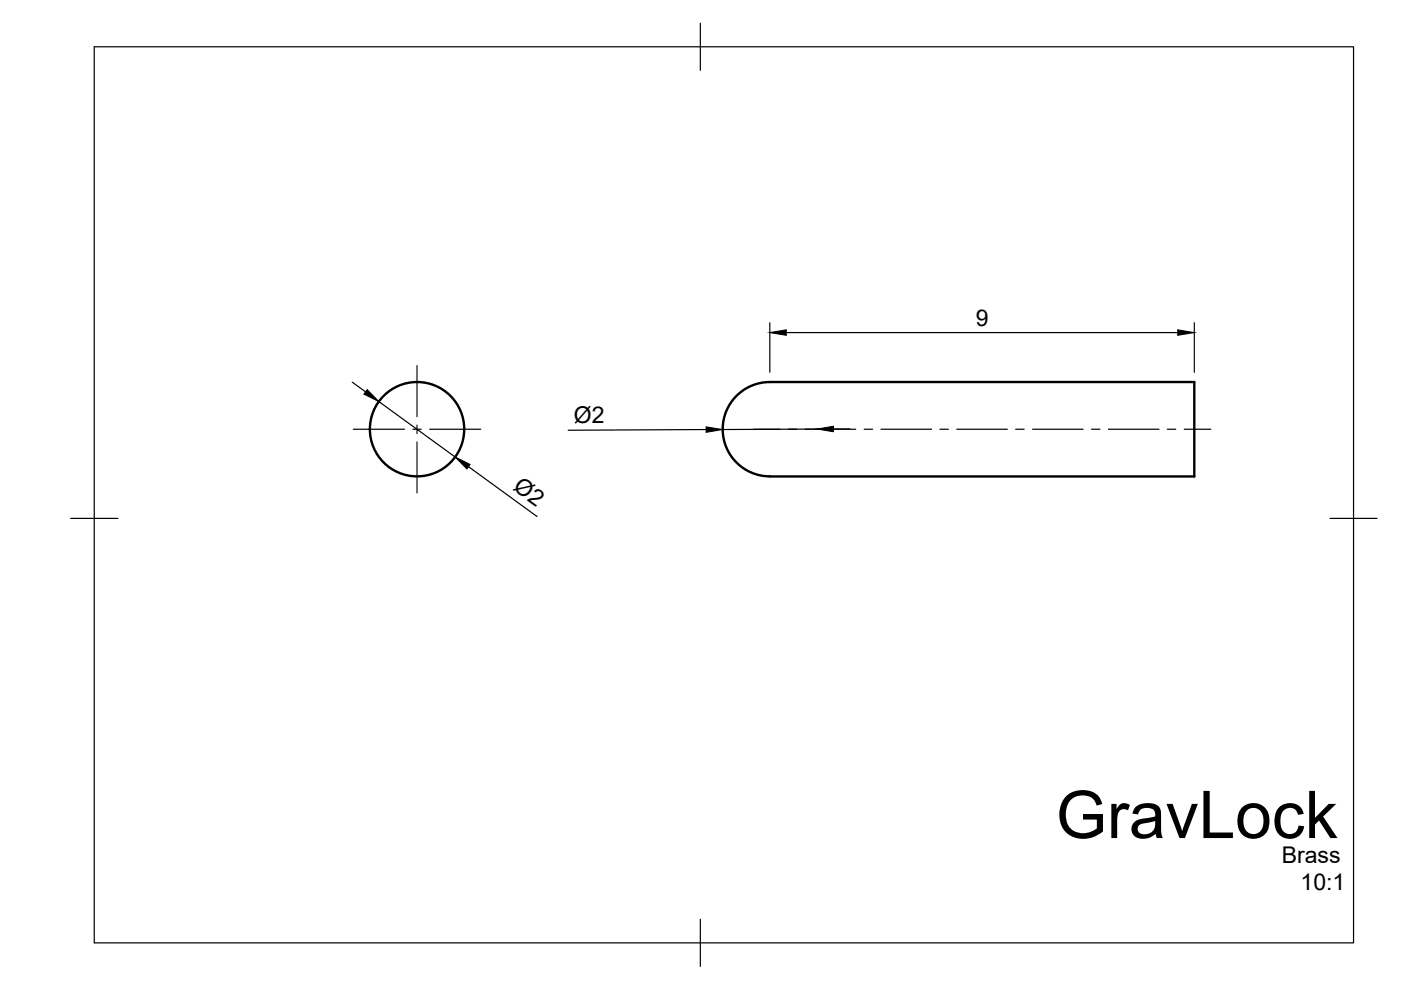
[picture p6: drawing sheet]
<svg xmlns="http://www.w3.org/2000/svg" width="297mm" height="210mm" viewBox="0 0 297 210" stroke-linecap="round" stroke-linejoin="round" font-family="sans-serif">
<defs><g id="words">
<text font-size="14" x="223.9" y="177.7">GravLock</text>
<g font-size="4.9">
<text x="206.9" y="69.1">9</text>
<text x="121.7" y="89.7">Ø2</text>
<text x="108.6" y="103.8" transform="rotate(36 108.6 103.8)">Ø2</text>
<text x="271.8" y="183.1">Brass</text>
<text x="275.7" y="188.7">10:1</text>
</g>
</g></defs>
<!-- layer: Visible -->
<g fill="none" stroke="#000" stroke-width=".51">
<path d="M163.2 101a10 10 0 0 1-10-10 10 10 0 0 1 10-10h90v20h-90"/>
<circle cx="88.4" cy="91" r="10"/>
</g>
<!-- layer: Smart Centers -->
<g fill="none" stroke="#000" stroke-width=".25">
<path d="M88.4 77.5v10.8M74.9 91h10.8M87.5 91h1.8M88.4 90.1v1.8M88.4 93.7v10.8M91.1 91h10.8M159.7 91h5.7M167.1 91h1.8M170.7 91h10.7M183.2 91h1.8M186.8 91h10.7M199.3 91h1.8"/>
<path d="M202.9 91h10.7M215.3 91h1.8M218.9 91h10.7M231.4 91h1.8M235 91h10.7M247.5 91h1.8M251.1 91h5.6"/>
</g>
<!-- layer: BORDER -->
<path d="M20 9.9h267v190h-267zM148.5 4.9v10M15 109.9h10M282 109.9h10M148.5 194.9v10" fill="none" stroke="#000" stroke-width=".25"/>
<!-- layer: FD_Dimensions -->
<path d="M163.2 68.4v10.5M166.7 70.5h83M253.2 68.4v10.5M74.7 81l2.8 2.1M80.3 85.1l16.2 11.8M99.3 98.9l14.6 10.6M149.7 91.1l-29.2 .1M173.2 91l-20 .1M176.7 90.9h3.5" fill="none" stroke="#000" stroke-width=".25"/>
<path d="M163.2 70.5l3.5-.6v1.2zM249.7 69.9l3.5 .6-3.5 .6zM77.9 82.6l2.4 2.5-3.1-1.5zM96.5 96.9l3.2 1.6-.7 .9zM149.7 90.5l3.5 .6-3.5 .6zM173.2 91l3.5-.6v1.1z" fill="#000" stroke="#000" stroke-width=".21"/>
<use href="#words"/>
</svg>
